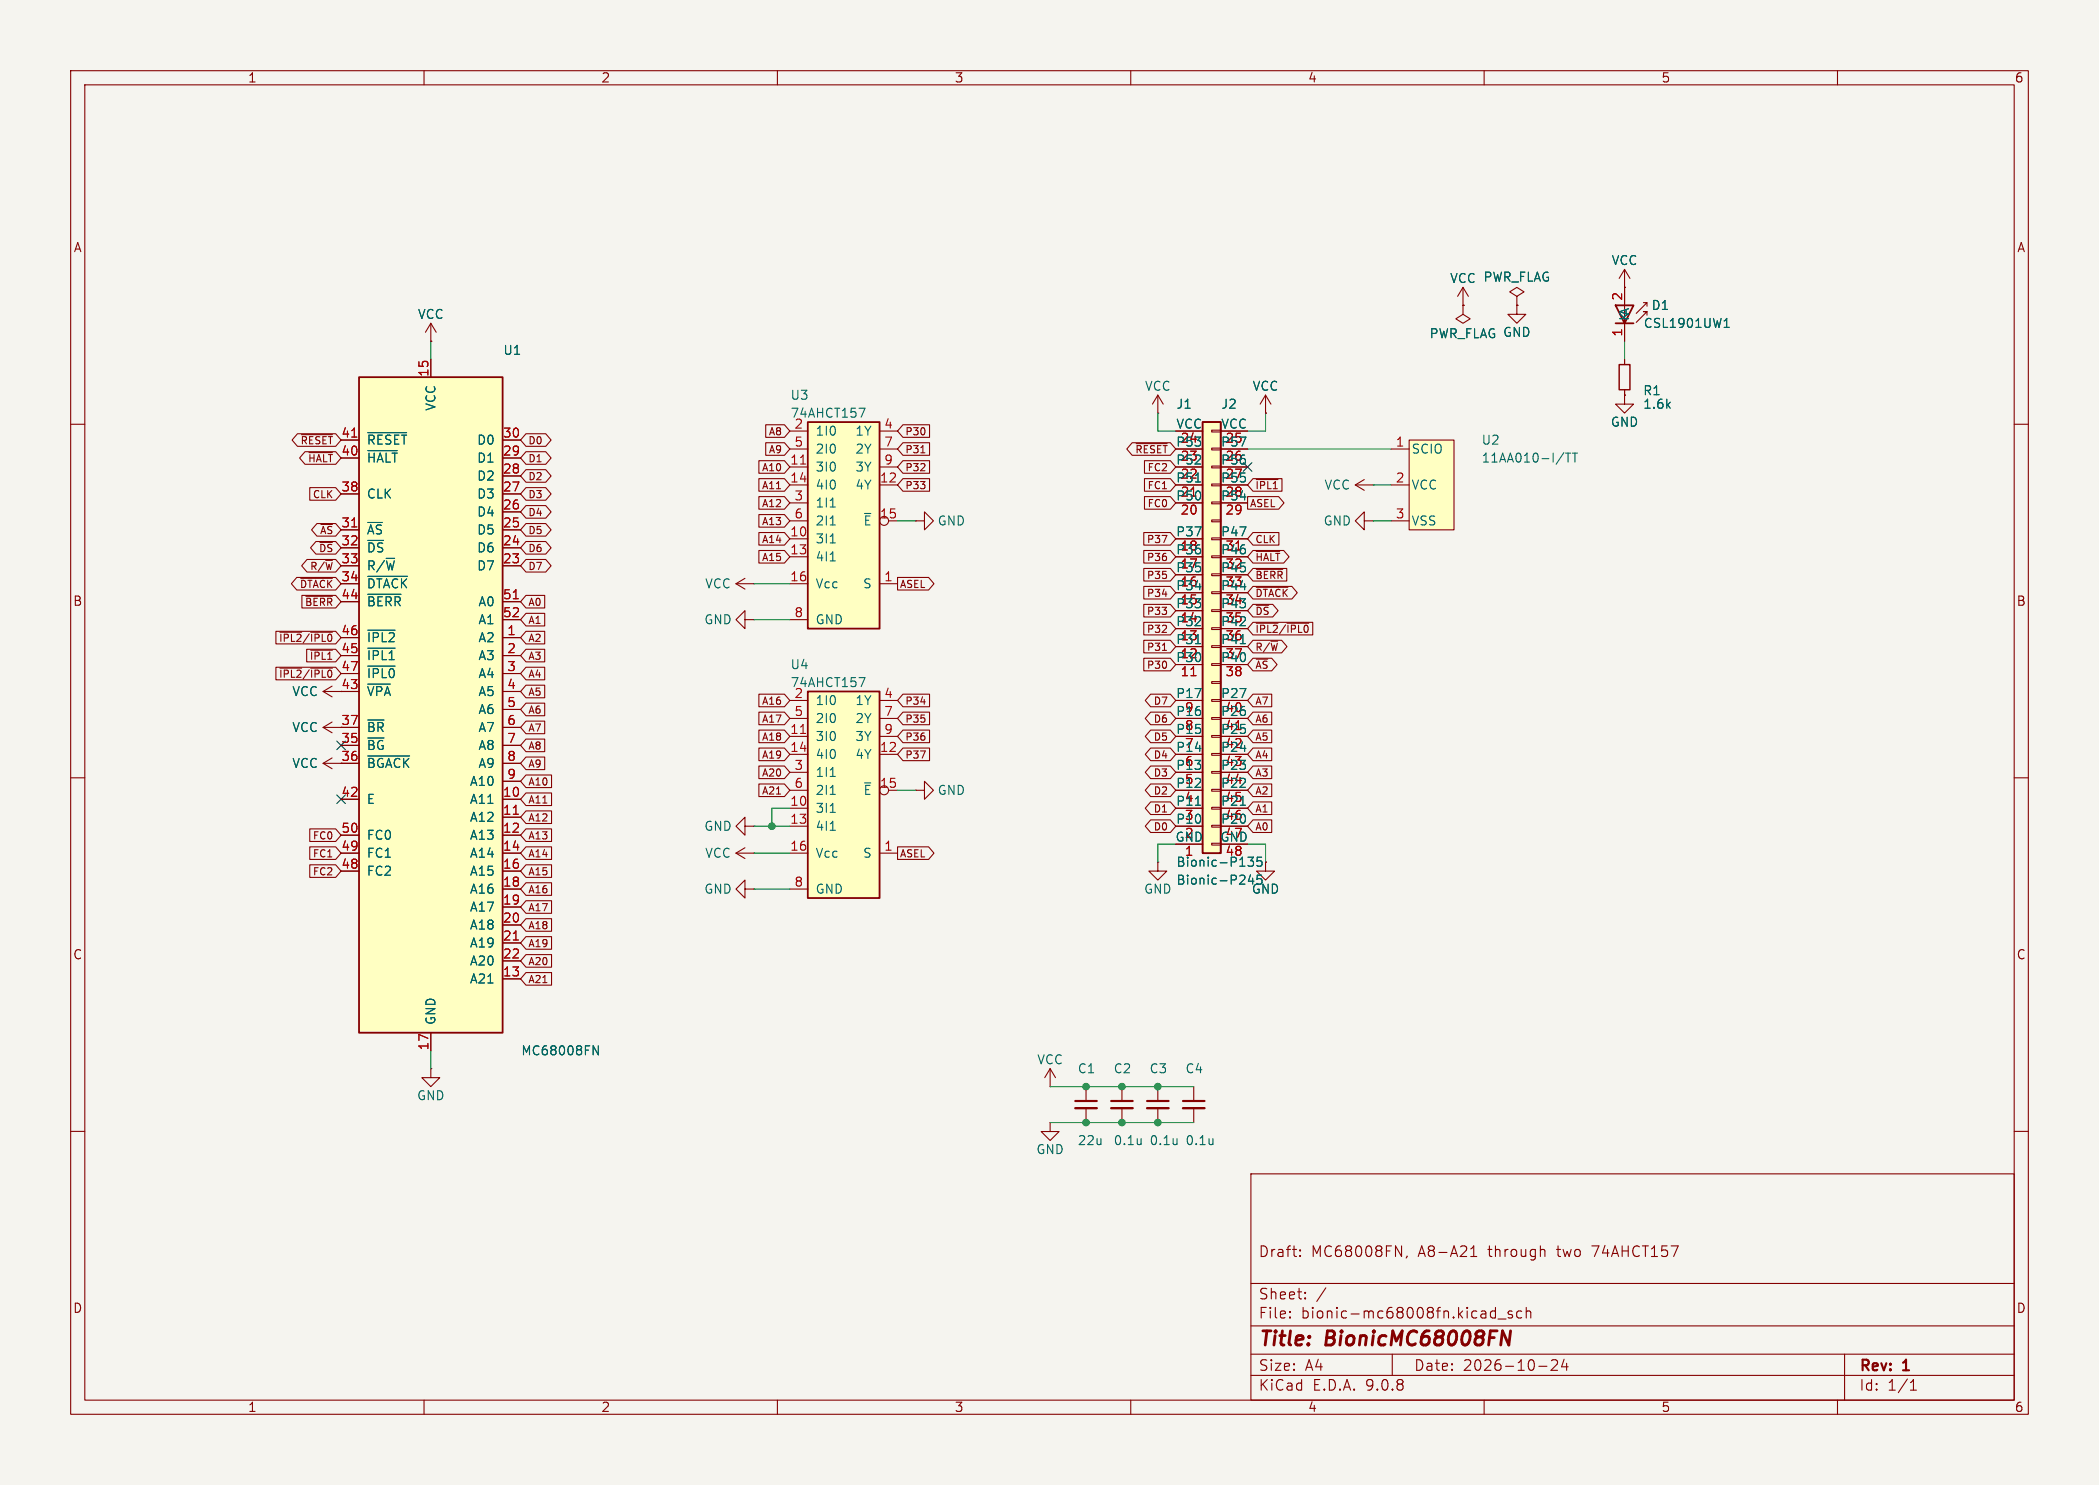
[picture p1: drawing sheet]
<svg xmlns="http://www.w3.org/2000/svg" width="297mm" height="210mm" viewBox="0 0 297 210" stroke-linecap="round" stroke-linejoin="round" font-family="sans-serif">
<defs><g id="words">
<g font-size="2.8" fill="#840000">
<text x="178" y="190.9">Title:</text>
<text x="187.7" y="190.9">BionicMC68008FN</text>
</g>
<g font-size="2.1" fill="#840000">
<text x="178" y="178">Draft:</text>
<text x="185.5" y="178">MC68008FN,</text>
<text x="200.7" y="178">A8-A21</text>
<text x="210.8" y="178">through</text>
<text x="220.6" y="178">two</text>
<text x="225.7" y="178">74AHCT157</text>
<text x="178" y="184">Sheet:</text>
<text x="178" y="186.7">File:</text>
<text x="184.1" y="186.7">bionic-mc68008fn.kicad_sch</text>
<text x="178" y="196.9">KiCad</text>
<text x="178" y="194.1">Size:</text>
<text x="184.7" y="194.1">A4</text>
<text x="185.7" y="196.9">E.D.A.</text>
<text x="193.3" y="196.9">9.0.8</text>
<text x="200" y="194.1">Date:</text>
<text x="207" y="194.1">2026-10-24</text>
<text x="263" y="194.3">Rev:</text>
<text x="263" y="196.9">Id:</text>
<text x="267.1" y="196.9">1/1</text>
<text x="269.4" y="194.3">1</text>
</g>
<g font-size="1.8" fill="#840000">
<text x="35" y="11.9">1</text>
<text x="85" y="11.9">2</text>
<text x="135" y="11.9">3</text>
<text x="185" y="11.9">4</text>
<text x="235" y="11.9">5</text>
<text x="285" y="11.9">6</text>
<text x="10.3" y="35.9">A</text>
<text x="285.3" y="35.9">A</text>
<text x="10.3" y="85.9">B</text>
<text x="285.3" y="85.9">B</text>
<text x="10.3" y="135.9">C</text>
<text x="285.3" y="135.9">C</text>
<text x="10.3" y="185.9">D</text>
<text x="285.3" y="185.9">D</text>
<text x="35" y="199.9">1</text>
<text x="85" y="199.9">2</text>
<text x="135" y="199.9">3</text>
<text x="185" y="199.9">4</text>
<text x="235" y="199.9">5</text>
<text x="285" y="199.9">6</text>
</g>
<g font-size="1.8" fill="#006464">
<text x="205.1" y="40.2">VCC PWR_FLAG</text>
<text x="228" y="37.7">VCC</text>
<text x="59" y="45.3">VCC</text>
<text x="230.7" y="45.5" transform="rotate(-90 230.7 45.5)">KA</text>
<text x="232.5" y="46.6">CSL1901UW1</text>
<text x="233.6" y="44">D1</text>
<text x="71.1" y="50.4">U1</text>
<text x="202.2" y="48">PWR_FLAG GND</text>
<text x="61.8" y="58.2" transform="rotate(-90 61.8 58.2)">VCC</text>
<text x="111.8" y="56.7">U3</text>
<text x="111.8" y="59.3">74AHCT157</text>
<text x="161.9" y="55.5">VCC</text>
<text x="166.4" y="58">J1</text>
<text x="172.7" y="58">J2</text>
<text x="177.2" y="55.5">VCC</text>
<text x="232.4" y="56.1">R1</text>
<text x="232.4" y="58">1.6k</text>
<text x="51.8" y="63.1">~{RESET}</text>
<text x="51.8" y="65.6">~{HALT}</text>
<text x="67.4" y="63.1">D0</text>
<text x="67.4" y="65.6">D1</text>
<text x="115.3" y="61.8">1I0</text>
<text x="115.3" y="64.4">2I0</text>
<text x="120.9" y="61.8">1Y</text>
<text x="120.9" y="64.4">2Y</text>
<text x="166.3" y="63.2">P53</text>
<text x="166.3" y="65.8">P52</text>
<text x="166.4" y="60.7">VCC</text>
<text x="167" y="62.9">24</text>
<text x="167" y="65.5">23</text>
<text x="172.7" y="63.2">P57</text>
<text x="172.7" y="65.8">P56</text>
<text x="172.7" y="60.7">VCC</text>
<text x="173.3" y="62.9">25</text>
<text x="173.3" y="65.5">26</text>
<text x="199.6" y="64.4">SCIO</text>
<text x="209.6" y="63.1">U2</text>
<text x="209.6" y="65.6">11AA010-I/TT</text>
<text x="227.8" y="60.6">GND</text>
<text x="51.8" y="70.7">CLK</text>
<text x="67.4" y="68.2">D2</text>
<text x="67.4" y="70.7">D3</text>
<text x="115.3" y="66.9">3I0</text>
<text x="115.3" y="69.4">4I0</text>
<text x="115.3" y="72">1I1</text>
<text x="120.9" y="66.9">3Y</text>
<text x="120.9" y="69.4">4Y</text>
<text x="166.3" y="68.3">P51</text>
<text x="166.3" y="70.9">P50</text>
<text x="167" y="68">22</text>
<text x="167" y="70.6">21</text>
<text x="172.7" y="68.3">P55</text>
<text x="172.7" y="70.9">P54</text>
<text x="173.3" y="68">27</text>
<text x="173.3" y="70.6">28</text>
<text x="187.3" y="69.4">VCC</text>
<text x="199.6" y="69.4">VCC</text>
<text x="51.8" y="75.8">~{AS}</text>
<text x="67.4" y="73.3">D4</text>
<text x="67.4" y="75.8">D5</text>
<text x="115.3" y="74.5">2I1</text>
<text x="115.3" y="77.1">3I1</text>
<text x="122.1" y="74.5">~{E}</text>
<text x="132.6" y="74.5">GND</text>
<text x="166.3" y="75.9">P37</text>
<text x="172.7" y="75.9">P47</text>
<text x="187.2" y="74.5">GND</text>
<text x="199.6" y="74.5">VSS</text>
<text x="51.8" y="78.3">~{DS}</text>
<text x="51.8" y="80.9">R/~{W}</text>
<text x="51.8" y="83.4">~{DTACK}</text>
<text x="67.4" y="78.3">D6</text>
<text x="67.4" y="80.9">D7</text>
<text x="99.7" y="83.4">VCC</text>
<text x="115.3" y="79.6">4I1</text>
<text x="115.3" y="83.4">Vcc</text>
<text x="122" y="83.4">S</text>
<text x="166.3" y="78.5">P36</text>
<text x="166.3" y="81">P35</text>
<text x="166.3" y="83.6">P34</text>
<text x="167" y="78.2">18</text>
<text x="167" y="80.7">17</text>
<text x="167" y="83.3">16</text>
<text x="172.7" y="78.5">P46</text>
<text x="172.7" y="81">P45</text>
<text x="172.7" y="83.6">P44</text>
<text x="173.3" y="78.2">31</text>
<text x="173.3" y="80.7">32</text>
<text x="173.3" y="83.3">33</text>
<text x="51.8" y="86">~{BERR}</text>
<text x="67.6" y="86">A0</text>
<text x="67.6" y="88.5">A1</text>
<text x="99.6" y="88.5">GND</text>
<text x="115.3" y="88.5">GND</text>
<text x="166.3" y="86.1">P33</text>
<text x="166.3" y="88.6">P32</text>
<text x="167" y="85.8">15</text>
<text x="167" y="88.3">14</text>
<text x="172.7" y="86.1">P43</text>
<text x="172.7" y="88.6">P42</text>
<text x="173.3" y="85.8">34</text>
<text x="173.3" y="88.3">35</text>
<text x="51.8" y="91">~{IPL2}</text>
<text x="51.8" y="93.6">~{IPL1}</text>
<text x="67.6" y="91">A2</text>
<text x="67.6" y="93.6">A3</text>
<text x="111.8" y="94.8">U4</text>
<text x="166.3" y="91.2">P31</text>
<text x="166.3" y="93.7">P30</text>
<text x="167" y="90.9">13</text>
<text x="167" y="93.4">12</text>
<text x="172.7" y="91.2">P41</text>
<text x="172.7" y="93.7">P40</text>
<text x="173.3" y="90.9">36</text>
<text x="173.3" y="93.4">37</text>
<text x="41.3" y="98.7">VCC</text>
<text x="51.8" y="96.1">~{IPL0}</text>
<text x="51.8" y="98.7">~{VPA}</text>
<text x="67.6" y="96.1">A4</text>
<text x="67.6" y="98.7">A5</text>
<text x="67.6" y="101.2">A6</text>
<text x="111.8" y="97.4">74AHCT157</text>
<text x="115.3" y="99.9">1I0</text>
<text x="120.9" y="99.9">1Y</text>
<text x="166.3" y="98.8">P17</text>
<text x="166.3" y="101.3">P16</text>
<text x="167.6" y="101">9</text>
<text x="172.7" y="98.8">P27</text>
<text x="172.7" y="101.3">P26</text>
<text x="173.3" y="101">40</text>
<text x="41.3" y="103.7">VCC</text>
<text x="51.8" y="103.7">~{BR}</text>
<text x="51.8" y="106.3">~{BG}</text>
<text x="67.6" y="103.7">A7</text>
<text x="67.6" y="106.3">A8</text>
<text x="115.3" y="102.5">2I0</text>
<text x="115.3" y="105">3I0</text>
<text x="115.3" y="107.5">4I0</text>
<text x="120.9" y="102.5">2Y</text>
<text x="120.9" y="105">3Y</text>
<text x="120.9" y="107.5">4Y</text>
<text x="166.3" y="103.9">P15</text>
<text x="166.3" y="106.4">P14</text>
<text x="167.6" y="103.6">8</text>
<text x="167.6" y="106.1">7</text>
<text x="172.7" y="103.9">P25</text>
<text x="172.7" y="106.4">P24</text>
<text x="173.3" y="103.6">41</text>
<text x="173.3" y="106.1">42</text>
<text x="41.3" y="108.8">VCC</text>
<text x="51.8" y="108.8">~{BGACK}</text>
<text x="51.8" y="113.9">E</text>
<text x="66.4" y="111.4">A10</text>
<text x="66.4" y="113.9">A11</text>
<text x="67.6" y="108.8">A9</text>
<text x="115.3" y="110.1">1I1</text>
<text x="115.3" y="112.6">2I1</text>
<text x="122.1" y="112.6">~{E}</text>
<text x="132.6" y="112.6">GND</text>
<text x="166.3" y="109">P13</text>
<text x="166.3" y="111.5">P12</text>
<text x="167.6" y="108.7">6</text>
<text x="167.6" y="111.2">5</text>
<text x="167.6" y="113.7">4</text>
<text x="172.7" y="109">P23</text>
<text x="172.7" y="111.5">P22</text>
<text x="173.3" y="108.7">43</text>
<text x="173.3" y="111.2">44</text>
<text x="173.3" y="113.7">45</text>
<text x="51.8" y="119">FC0</text>
<text x="66.4" y="116.4">A12</text>
<text x="66.4" y="119">A13</text>
<text x="99.6" y="117.7">GND</text>
<text x="115.3" y="115.2">3I1</text>
<text x="115.3" y="117.7">4I1</text>
<text x="166.2" y="119.1">GND</text>
<text x="166.3" y="114">P11</text>
<text x="166.3" y="116.6">P10</text>
<text x="167.6" y="116.3">3</text>
<text x="167.6" y="118.8">2</text>
<text x="172.6" y="119.1">GND</text>
<text x="172.7" y="114">P21</text>
<text x="172.7" y="116.6">P20</text>
<text x="173.3" y="116.3">46</text>
<text x="173.3" y="118.8">47</text>
<text x="51.8" y="121.5">FC1</text>
<text x="51.8" y="124.1">FC2</text>
<text x="66.4" y="121.5">A14</text>
<text x="66.4" y="124.1">A15</text>
<text x="99.7" y="121.5">VCC</text>
<text x="115.3" y="121.5">Vcc</text>
<text x="122" y="121.5">S</text>
<text x="166.4" y="122.8">Bionic-P135</text>
<text x="166.4" y="125.3">Bionic-P245</text>
<text x="173.3" y="121.4">48</text>
<text x="66.4" y="126.6">A16</text>
<text x="66.4" y="129.1">A17</text>
<text x="66.4" y="131.7">A18</text>
<text x="99.6" y="126.6">GND</text>
<text x="115.3" y="126.6">GND</text>
<text x="161.8" y="126.6">GND</text>
<text x="177" y="126.6">GND</text>
<text x="66.4" y="134.2">A19</text>
<text x="66.4" y="136.8">A20</text>
<text x="66.4" y="139.3">A21</text>
<text x="61.8" y="145" transform="rotate(-90 61.8 145)">GND</text>
<text x="73.7" y="149.5">MC68008FN</text>
<text x="58.9" y="155.8">GND</text>
<text x="146.7" y="150.7">VCC</text>
<text x="152.4" y="152">C1</text>
<text x="157.5" y="152">C2</text>
<text x="162.6" y="152">C3</text>
<text x="167.6" y="152">C4</text>
<text x="146.6" y="163.4">GND</text>
<text x="152.4" y="162.2">22u</text>
<text x="157.5" y="162.2">0.1u</text>
<text x="162.6" y="162.2">0.1u</text>
<text x="167.6" y="162.2">0.1u</text>
</g>
<g font-size="1.8" fill="#a90000">
<text x="229.6" y="47.7" transform="rotate(-90 229.6 47.7)">1</text>
<text x="229.6" y="42.6" transform="rotate(-90 229.6 42.6)">2</text>
<text x="60.7" y="53.4" transform="rotate(-90 60.7 53.4)">15</text>
<text x="48.2" y="62">41</text>
<text x="48.2" y="64.5">40</text>
<text x="71.1" y="62">30</text>
<text x="71.1" y="64.5">29</text>
<text x="111.7" y="65.8">11</text>
<text x="112.3" y="60.7">2</text>
<text x="112.3" y="63.2">5</text>
<text x="125" y="60.7">4</text>
<text x="125" y="63.2">7</text>
<text x="125" y="65.8">9</text>
<text x="197.4" y="63.2">1</text>
<text x="48.2" y="69.6">38</text>
<text x="71.1" y="67.1">28</text>
<text x="71.1" y="69.6">27</text>
<text x="111.7" y="68.3">14</text>
<text x="112.3" y="70.9">3</text>
<text x="124.4" y="68.3">12</text>
<text x="197.4" y="68.3">2</text>
<text x="48.2" y="74.7">31</text>
<text x="48.2" y="77.2">32</text>
<text x="71.1" y="72.1">26</text>
<text x="71.1" y="74.7">25</text>
<text x="71.1" y="77.2">24</text>
<text x="111.7" y="75.9">10</text>
<text x="112.3" y="73.4">6</text>
<text x="124.4" y="73.4">15</text>
<text x="167" y="73.1">20</text>
<text x="173.3" y="73.1">29</text>
<text x="197.4" y="73.4">3</text>
<text x="48.2" y="79.8">33</text>
<text x="48.2" y="82.3">34</text>
<text x="71.1" y="79.8">23</text>
<text x="111.7" y="78.5">13</text>
<text x="111.7" y="82.3">16</text>
<text x="125" y="82.3">1</text>
<text x="48.2" y="84.8">44</text>
<text x="48.2" y="89.9">46</text>
<text x="71.1" y="84.8">51</text>
<text x="71.1" y="87.4">52</text>
<text x="71.7" y="89.9">1</text>
<text x="112.3" y="87.4">8</text>
<text x="48.2" y="92.5">45</text>
<text x="48.2" y="95">47</text>
<text x="71.7" y="92.5">2</text>
<text x="71.7" y="95">3</text>
<text x="167" y="96">11</text>
<text x="173.3" y="96">38</text>
<text x="48.2" y="97.5">43</text>
<text x="71.7" y="97.5">4</text>
<text x="71.7" y="100.1">5</text>
<text x="112.3" y="98.8">2</text>
<text x="112.3" y="101.3">5</text>
<text x="125" y="98.8">4</text>
<text x="125" y="101.3">7</text>
<text x="48.2" y="102.6">37</text>
<text x="48.2" y="105.2">35</text>
<text x="48.2" y="107.7">36</text>
<text x="71.7" y="102.6">6</text>
<text x="71.7" y="105.2">7</text>
<text x="71.7" y="107.7">8</text>
<text x="111.7" y="103.9">11</text>
<text x="111.7" y="106.4">14</text>
<text x="124.4" y="106.4">12</text>
<text x="125" y="103.9">9</text>
<text x="48.2" y="112.8">42</text>
<text x="71.1" y="112.8">10</text>
<text x="71.7" y="110.2">9</text>
<text x="112.3" y="109">3</text>
<text x="112.3" y="111.5">6</text>
<text x="124.4" y="111.5">15</text>
<text x="48.2" y="117.9">50</text>
<text x="71.1" y="115.3">11</text>
<text x="71.1" y="117.9">12</text>
<text x="111.7" y="114">10</text>
<text x="111.7" y="116.6">13</text>
<text x="48.2" y="120.4">49</text>
<text x="48.2" y="122.9">48</text>
<text x="71.1" y="120.4">14</text>
<text x="71.1" y="122.9">16</text>
<text x="71.1" y="125.5">18</text>
<text x="111.7" y="120.4">16</text>
<text x="112.3" y="125.5">8</text>
<text x="125" y="120.4">1</text>
<text x="167.6" y="121.4">1</text>
<text x="71.1" y="128">19</text>
<text x="71.1" y="130.6">20</text>
<text x="71.1" y="133.1">21</text>
<text x="71.1" y="135.6">22</text>
<text x="71.1" y="138.2">13</text>
<text x="60.7" y="148.6" transform="rotate(-90 60.7 148.6)">17</text>
</g>
<g font-size="1.4" fill="#840000">
<text x="42.4" y="63">~{RESET}</text>
<text x="43.5" y="65.6">~{HALT}</text>
<text x="74.7" y="65.6">D1</text>
<text x="74.7" y="63">D0</text>
<text x="108.7" y="61.8">A8</text>
<text x="108.7" y="64.3">A9</text>
<text x="128" y="64.3">P31</text>
<text x="128" y="61.8">P30</text>
<text x="160.5" y="64.3">~{RESET}</text>
<text x="44.1" y="70.7">CLK</text>
<text x="74.7" y="70.7">D3</text>
<text x="74.7" y="68.1">D2</text>
<text x="107.7" y="71.9">A12</text>
<text x="107.7" y="66.8">A10</text>
<text x="107.7" y="69.4">A11</text>
<text x="128" y="66.8">P32</text>
<text x="128" y="69.4">P33</text>
<text x="162.2" y="71.9">FC0</text>
<text x="162.2" y="69.4">FC1</text>
<text x="162.2" y="66.8">FC2</text>
<text x="176.8" y="71.9">ASEL</text>
<text x="177.5" y="69.4">~{IPL1}</text>
<text x="45.2" y="75.7">~{AS}</text>
<text x="74.7" y="75.7">D5</text>
<text x="74.7" y="73.2">D4</text>
<text x="107.7" y="77">A14</text>
<text x="107.7" y="74.5">A13</text>
<text x="162.1" y="77">P37</text>
<text x="177.5" y="77">CLK</text>
<text x="42.3" y="83.4">~{DTACK}</text>
<text x="43.7" y="80.8">R/~{W}</text>
<text x="45" y="78.3">~{DS}</text>
<text x="74.7" y="78.3">D6</text>
<text x="74.7" y="80.8">D7</text>
<text x="107.7" y="79.5">A15</text>
<text x="127.3" y="83.4">ASEL</text>
<text x="162.1" y="79.5">P36</text>
<text x="162.1" y="82.1">P35</text>
<text x="177.5" y="82.1">~{BERR}</text>
<text x="177.5" y="79.5">~{HALT}</text>
<text x="43" y="85.9">~{BERR}</text>
<text x="74.7" y="88.4">A1</text>
<text x="74.7" y="85.9">A0</text>
<text x="162.1" y="84.6">P34</text>
<text x="162.1" y="89.7">P32</text>
<text x="162.1" y="87.2">P33</text>
<text x="177.5" y="89.7">~{IPL2}/~{IPL0}</text>
<text x="177.5" y="84.6">~{DTACK}</text>
<text x="177.5" y="87.2">~{DS}</text>
<text x="39.3" y="91">~{IPL2}/~{IPL0}</text>
<text x="43.7" y="93.5">~{IPL1}</text>
<text x="74.7" y="93.5">A3</text>
<text x="74.7" y="91">A2</text>
<text x="162.1" y="92.2">P31</text>
<text x="162.1" y="94.8">P30</text>
<text x="177.5" y="92.2">R/~{W}</text>
<text x="177.5" y="94.8">~{AS}</text>
<text x="39.3" y="96.1">~{IPL2}/~{IPL0}</text>
<text x="74.7" y="101.1">A6</text>
<text x="74.7" y="98.6">A5</text>
<text x="74.7" y="96.1">A4</text>
<text x="107.7" y="99.9">A16</text>
<text x="128" y="99.9">P34</text>
<text x="163.1" y="99.9">D7</text>
<text x="177.5" y="99.9">A7</text>
<text x="74.7" y="106.2">A8</text>
<text x="74.7" y="103.7">A7</text>
<text x="107.7" y="107.5">A19</text>
<text x="107.7" y="102.4">A17</text>
<text x="107.7" y="104.9">A18</text>
<text x="128" y="107.5">P37</text>
<text x="128" y="102.4">P35</text>
<text x="128" y="104.9">P36</text>
<text x="163.1" y="102.4">D6</text>
<text x="163.1" y="107.5">D4</text>
<text x="163.1" y="104.9">D5</text>
<text x="177.5" y="107.5">A4</text>
<text x="177.5" y="104.9">A5</text>
<text x="177.5" y="102.4">A6</text>
<text x="74.7" y="108.8">A9</text>
<text x="74.7" y="113.8">A11</text>
<text x="74.7" y="111.3">A10</text>
<text x="107.7" y="110">A20</text>
<text x="107.7" y="112.6">A21</text>
<text x="163.1" y="110">D3</text>
<text x="163.1" y="112.6">D2</text>
<text x="177.5" y="110">A3</text>
<text x="177.5" y="112.6">A2</text>
<text x="44.1" y="118.9">FC0</text>
<text x="74.7" y="118.9">A13</text>
<text x="74.7" y="116.4">A12</text>
<text x="163.1" y="117.6">D0</text>
<text x="163.1" y="115.1">D1</text>
<text x="177.5" y="115.1">A1</text>
<text x="177.5" y="117.6">A0</text>
<text x="44.1" y="121.5">FC1</text>
<text x="44.1" y="124">FC2</text>
<text x="74.7" y="124">A15</text>
<text x="74.7" y="121.5">A14</text>
<text x="127.3" y="121.5">ASEL</text>
<text x="74.7" y="129.1">A17</text>
<text x="74.7" y="126.5">A16</text>
<text x="74.7" y="131.6">A18</text>
<text x="74.7" y="136.7">A20</text>
<text x="74.7" y="134.2">A19</text>
<text x="74.7" y="139.2">A21</text>
</g>
</g></defs>
<path d="M0 0h297v210h-297z" fill="#f5f4ef" stroke="#f5f4ef" stroke-width=".14"/>
<g fill="none" stroke="#840000" stroke-width=".15">
<path d="M10 10h277v190h-277zM12 12h273v186h-273zM60 10v2M110 10v2M160 10v2M210 10v2M260 10v2M229.9 38.1v5.1M229.9 38.1l-.8 1.3M229.9 38.1l.7 1.3M61 48.3h.1M61 45.7l-.8 1.3"/>
<path d="M61 45.7l.7 1.3M61 45.7v2.6M163.8 58.4h.1M163.8 55.9l-.7 1.3M163.8 55.9l.8 1.3M163.8 55.9v2.5M179.1 58.4h.1M179.1 55.9l-.8 1.3M179.1 55.9l.7 1.3M179.1 55.9v2.5M207 43.2v1.3l1 .6-1 .6-1-.6 1-.6M207 43.2h.1"/>
<path d="M207 40.6l-.8 1.3M207 40.6l.8 1.3M207 40.6v2.6M214.6 41.9l1-.6-1-.7-1 .7 1 .6v1.3M214.6 43.2h.1M214.6 43.2v1.3h1.3l-1.3 1.2-1.2-1.2h1.2M229.9 55.9v1.3h1.2l-1.2 1.2-1.3-1.2h1.3M229.9 55.9h.1M229.9 40.6h.1M229.9 45.7v2.6M229.9 50.8v.8M229.9 55.1v.8"/>
<path d="M232.5 42.8h.5l-1.5 1.5M233 44.6v-.5h-.5h.5l-1.5 1.5M233 42.8v.5M10 60h2M129.5 73.7h1.3v-1.3l1.3 1.3-1.3 1.2v-1.2M129.5 73.7h.1M191.8 68.6l1.2 .7M191.8 68.6h2.5M193 73.7v-1.3l-1.2 1.3 1.2 1.2v-1.2h1.3M193 67.8l-1.2 .8M194.3 68.6h.1M194.3 73.7h.1"/>
<path d="M285 60h2M10 110h2M45.7 102.9l1.3 .7M45.7 102.9h2.6M45.7 108l1.3 .7M45.7 108h2.6M47 102.1l-1.3 .8M47 107.2l-1.3 .8M129.5 111.8h1.3v-1.3l1.3 1.3-1.3 1.2v-1.2M129.5 111.8h.1M285 110h2M163.8 121.9v1.3h1.3l-1.3 1.3-1.2-1.3h1.2"/>
<path d="M163.8 121.9h.1M179.1 121.9v1.3h1.2l-1.2 1.3-1.3-1.3h1.3M179.1 121.9h.1M61 151.1v1.3h1.2l-1.2 1.3-1.3-1.3h1.3M61 151.1h.1M148.6 158.8v1.2h1.3l-1.3 1.3-1.3-1.3h1.3M148.6 158.8h.1M148.6 153.7h.1M148.6 151.1l-.8 1.3M148.6 151.1l.8 1.3M148.6 151.1v2.6M153.7 153.7v2"/>
<path d="M153.7 156.7v2.1M158.7 153.7v2M158.7 156.7v2.1M163.8 153.7v2M163.8 156.7v2.1M168.9 153.7v2M168.9 156.7v2.1M10 160h2M177 166h108v32h-108zM184 177.6v.1M184 177.6h-.1l.1 .1M184 176.8v.1"/>
<path d="M184 176.8h-.1l.1 .1M199.1 177.6l-.1 .3M208.1 177.7h.9M208.1 176.6l.4-.4v1.5M218.4 176.7l.2 .2v.8M285 160h2M60 198v2M110 198v2M160 198v2M177 194.5h108M177 191.5h108M177 187.5h108"/>
<path d="M177 181.5h108M182.5 186.3h.1l-.1 .1M182.5 186.3v.1M182.5 185.5v.1M182.5 185.5h.1l-.1 .1M184.7 183.6v.1M184.7 183.6h-.1l.1 .1M184.7 182.8v.1M184.7 182.8h-.1l.1 .1M187.6 182.1l-1.3 2M197 191.5v3M210 198v2"/>
<path d="M211 186.3l.2 .1 .4-.1M211 185.5l.2-.1 .4 .1M211.6 184.9v1.5M212 186.5h1.1M214 185.5l-.4-.1-.2 .2 .1 .2 .5 .2v.1v.2l-.2 .1-.4-.1M215.3 185.5l-.4-.1-.3 .3v.4l.1 .2 .2 .1 .4-.1M216 185.5a.37 .37 0 0 1 .6 .1v.8M216 184.9v1.5M217.7 193.2h1.2M219.5 192.4l.2-.1 .5 .1a.41 .41 0 0 1 .1 .5l-.8 .9h.9M221.3 192.2l-.3 1.1h.9M221.7 192.8v1"/>
<path d="M260 198v2M261 191.5v6.5M270.3 196.6h.9M270.3 195.5l.4-.4v1.5"/>
</g>
<path d="M212.6 188.2l.9 2 .2-2" fill="none" stroke="#840000" stroke-width=".4"/>
<path d="M228.6 43.2h2.5l-1.2 2.5zM228.6 45.7h2.5" fill="none" stroke="#840000" stroke-width=".25"/>
<path d="M244 46.3h.7M244 45.4l.3-.4v1.3M161.5 161v.9M161.5 161.7l-.1 .1M166.5 161v.9M166.5 161.7v.1M171.6 161v.9M171.6 161.7v.1" fill="none" stroke="#006464" stroke-width=".15"/>
<path d="M229.1 51.6h1.5v3.5h-1.5z" fill="none" stroke="#840000" stroke-width=".2"/>
<path d="M152.1 155.7h3.1M157.2 155.7h3.1M162.3 155.7h3.1M167.4 155.7h3" fill="none" stroke="#840000" stroke-width=".3"/>
<path d="M152.1 156.7h3.1M157.2 156.7h3.1M162.3 156.7h3.1M167.4 156.7h3" fill="none" stroke="#840000" stroke-width=".33"/>
<path d="M199.4 62.2h6.3v12.7h-6.3z" fill="#ffffc2"/>
<path d="M196.8 63.5h2.6M196.8 68.6h2.6M196.8 73.7h2.6M199.4 62.2h6.3v12.7h-6.3z" fill="none" stroke="#840000" stroke-width=".15"/>
<path d="M221.3 64l-1.1 1.7M221.5 64.1h.7M221.9 64.1v1.2M222.5 64.1h.7M222.8 64.1v1.2" fill="none" stroke="#006464" stroke-width=".15"/>
<path d="M50.8 53.3h20.3v92.8h-20.3z" fill="#ffffc2"/>
<path d="M50.8 53.3h20.3v92.8h-20.3z" fill="none" stroke="#840000" stroke-width=".25"/>
<g fill="none" stroke="#840000" stroke-width=".15">
<path d="M61 50.8v2.5M48.3 62.2h2.5M48.3 64.8h2.5M48.3 69.9h2.5M48.3 74.9h2.5M48.3 77.5h2.5M71.1 62.2h2.6M71.1 64.8h2.6M71.1 69.9h2.6M71.1 74.9h2.6M71.1 77.5h2.6M71.1 67.3h2.6"/>
<path d="M71.1 72.4h2.6M45.7 97.8h5.1M45.7 97.8l1.3 .8M47 97l-1.3 .8M48.3 80h2.5M48.3 82.6h2.5M48.3 85.1h2.5M48.3 90.2h2.5M48.3 92.7h2.5M48.3 95.3h2.5M71.1 80h2.6M71.1 85.1h2.6"/>
<path d="M71.1 90.2h2.6M71.1 92.7h2.6M71.1 95.3h2.6M71.1 97.8h2.6M71.1 87.6h2.6M104.1 82.6h2.6M104.1 82.6l1.3 .7M105.4 87.6v-1.2l-1.3 1.2 1.3 1.3v-1.3h1.3M105.4 81.8l-1.3 .8M106.7 87.6h.1M106.7 82.6h.1M48.3 102.9h2.5"/>
<path d="M48.3 105.4h2.5M48.3 108h2.5M48.3 113h2.5M48.3 118.1h2.5M71.1 102.9h2.6M71.1 105.4h2.6M71.1 108h2.6M71.1 113h2.6M71.1 118.1h2.6M71.1 100.3h2.6M71.1 110.5h2.6M71.1 115.6h2.6"/>
<path d="M105.4 116.8v-1.2l-1.3 1.2 1.3 1.3v-1.3h1.3M105.4 119.9l-1.3 .8M106.7 116.8h.1M48.3 120.7h2.5M48.3 123.2h2.5M71.1 120.7h2.6M71.1 123.2h2.6M71.1 125.7h2.6M71.1 128.3h2.6M71.1 130.8h2.6M71.1 133.4h2.6M71.1 135.9h2.6"/>
<path d="M71.1 138.4h2.6M104.1 120.7h2.6M104.1 120.7l1.3 .7M105.4 125.7v-1.2l-1.3 1.2 1.3 1.3v-1.3h1.3M106.7 125.7h.1M106.7 120.7h.1M61 146.1v2.5"/>
</g>
<path d="M52 61.2h5.5M52 63.7h4.2M52 81.5h5.7M52 84h4.7M52 89.1h3.9M52 91.7h3.9M52 94.2h3.9M52 96.7h3.2M52 101.8h2.3M52 106.9h6M83.9 147.9l.8 1.3v-1.3" fill="none" stroke="#006464" stroke-width=".15"/>
<path d="M49.8 61.8h.7M49.8 74.5h.7M72.6 84.7h.8M72.6 115.2h.8M72.6 132.9h.8" fill="none" stroke="#a90000" stroke-width=".15"/>
<path d="M114.3 59.7h10.2v29.2h-10.2z" fill="#ffffc2"/>
<path d="M114.3 59.7h10.2v29.2h-10.2z" fill="none" stroke="#840000" stroke-width=".25"/>
<g fill="none" stroke="#840000" stroke-width=".15">
<path d="M111.8 61h2.5M111.8 63.5h2.5M111.8 66h2.5M111.8 68.6h2.5M111.8 71.1h2.5M111.8 73.7h2.5M111.8 76.2h2.5M111.8 78.7h2.5M124.5 61h2.5M124.5 63.5h2.5M124.5 66h2.5M124.5 68.6h2.5"/>
<path d="M125.7 73.7h1.3M111.8 82.6h2.5M111.8 87.6h2.5M124.5 82.6h2.5"/>
</g>
<path d="M113.3 65.6h.7" fill="none" stroke="#a90000" stroke-width=".15"/>
<path d="M121.5 57.7h.9l-.6 1.3M117.5 71.7h.7M117.5 74.2h.7M117.5 76.8h.7M117.5 79.3h.7M122.3 72.6h.9" fill="none" stroke="#006464" stroke-width=".15"/>
<path d="M170.2 59.7h2.5v61h-2.5z" fill="#ffffc2"/>
<g fill="none" stroke="#840000" stroke-width=".15">
<path d="M166.4 61h3.8M166.4 63.5h3.8M166.4 66h3.8M166.4 68.6h3.8M166.4 71.1h3.8M166.4 76.2h3.8M166.4 78.7h3.8M170.2 60.8h1.2v.3h-1.2zM170.2 63.4h1.2v.2h-1.2zM170.2 65.9h1.2v.3h-1.2zM170.2 68.5h1.2v.2h-1.2zM170.2 71h1.2v.2h-1.2z"/>
<path d="M170.2 73.5h1.2v.3h-1.2zM170.2 76.1h1.2v.2h-1.2zM170.2 78.6h1.2v.3h-1.2zM166.4 81.3h3.8M166.4 83.8h3.8M166.4 86.4h3.8M166.4 88.9h3.8M166.4 91.4h3.8M166.4 94h3.8M166.4 99.1h3.8M170.2 81.2h1.2v.2h-1.2zM170.2 83.7h1.2v.2h-1.2z"/>
<path d="M170.2 86.2h1.2v.3h-1.2zM170.2 88.8h1.2v.2h-1.2zM170.2 91.3h1.2v.3h-1.2zM170.2 93.9h1.2v.2h-1.2zM170.2 96.4h1.2v.2h-1.2zM170.2 98.9h1.2v.3h-1.2zM166.4 101.6h3.8M166.4 104.1h3.8M166.4 106.7h3.8M166.4 109.2h3.8M166.4 111.8h3.8M166.4 114.3h3.8"/>
<path d="M166.4 116.8h3.8M166.4 119.4h3.8M170.2 101.5h1.2v.2h-1.2zM170.2 104h1.2v.3h-1.2zM170.2 106.6h1.2v.2h-1.2zM170.2 109.1h1.2v.2h-1.2zM170.2 111.6h1.2v.3h-1.2zM170.2 114.2h1.2v.2h-1.2zM170.2 116.7h1.2v.3h-1.2zM170.2 119.3h1.2v.2h-1.2z"/>
</g>
<path d="M170.2 59.7h2.5v61h-2.5z" fill="none" stroke="#840000" stroke-width=".25"/>
<path d="M169.2 68.2h.7M169.2 91h.7M169.2 113.9h.7M176.6 121.2h.8l-.5 .5 .4 .1v.6l-.2 .1h-.3l-.2-.1M178.5 121.2h-.6v.6l.1-.1 .5 .1 .1 .2-.1 .4-.2 .1h-.3l-.1-.1" fill="none" stroke="#006464" stroke-width=".15"/>
<path d="M168.5 95.6h.7" fill="none" stroke="#a90000" stroke-width=".15"/>
<path d="M170.2 59.7h2.5v61h-2.5z" fill="#ffffc2"/>
<path d="M170.2 59.7h2.5v61h-2.5z" fill="none" stroke="#840000" stroke-width=".25"/>
<g fill="none" stroke="#840000" stroke-width=".15">
<path d="M171.4 60.8h1.3v.3h-1.3zM171.4 63.4h1.3v.2h-1.3zM171.4 65.9h1.3v.3h-1.3zM171.4 68.5h1.3v.2h-1.3zM171.4 71h1.3v.2h-1.3zM171.4 73.5h1.3v.3h-1.3zM171.4 76.1h1.3v.2h-1.3zM171.4 78.6h1.3v.3h-1.3zM172.7 61h3.8M172.7 63.5h3.8M172.7 66h3.8M172.7 68.6h3.8"/>
<path d="M172.7 71.1h3.8M172.7 76.2h3.8M172.7 78.7h3.8M171.4 81.2h1.3v.2h-1.3zM171.4 83.7h1.3v.2h-1.3zM171.4 86.2h1.3v.3h-1.3zM171.4 88.8h1.3v.2h-1.3zM171.4 91.3h1.3v.3h-1.3zM171.4 93.9h1.3v.2h-1.3zM171.4 96.4h1.3v.2h-1.3zM171.4 98.9h1.3v.3h-1.3zM172.7 81.3h3.8"/>
<path d="M172.7 83.8h3.8M172.7 86.4h3.8M172.7 88.9h3.8M172.7 91.4h3.8M172.7 94h3.8M172.7 99.1h3.8M171.4 101.5h1.3v.2h-1.3zM171.4 104h1.3v.3h-1.3zM171.4 106.6h1.3v.2h-1.3zM171.4 109.1h1.3v.2h-1.3zM171.4 111.6h1.3v.3h-1.3zM171.4 114.2h1.3v.2h-1.3z"/>
<path d="M171.4 116.7h1.3v.3h-1.3zM171.4 119.3h1.3v.2h-1.3zM172.7 101.6h3.8M172.7 104.1h3.8M172.7 106.7h3.8M172.7 109.2h3.8M172.7 111.8h3.8M172.7 114.3h3.8M172.7 116.8h3.8M172.7 119.4h3.8"/>
</g>
<path d="M175.5 91h.7M175.5 113.9h.7M176.9 123.7l-.3 .9h.8M177.2 124.2v.8M178.5 123.8h-.6v.6l.1-.1h.5l.1 .2v.3" fill="none" stroke="#006464" stroke-width=".15"/>
<path d="M114.3 97.8h10.2v29.2h-10.2z" fill="#ffffc2"/>
<path d="M114.3 97.8h10.2v29.2h-10.2z" fill="none" stroke="#840000" stroke-width=".25"/>
<g fill="none" stroke="#840000" stroke-width=".15">
<path d="M61 48.3h.1M61 50.8v2.5M179.1 58.4h.1M207 43.2h.1M214.6 43.2h.1M229.9 40.6h.1M229.9 55.9h.1M229.9 40.6v2.6M229.9 45.7v2.6M229.9 50.8v.8M229.9 55.1v.8M42.1 61.3h5.4l.8 .9-.8 .9h-5.4l-.8-.9z"/>
<path d="M42.6 61.5h4.4M43.2 63.9h4.3l.8 .9-.8 .9h-4.3l-.8-.9zM43.4 79.1h4.1l.8 .9-.8 .9h-4.1l-.7-.9zM43.7 64h3.3M43.8 69h3.7l.8 .9-.8 .8h-3.7zM44.7 76.6h2.8l.8 .9-.8 .9h-2.8l-.8-.9zM44.8 74h2.7l.8 .9-.8 .9h-2.7l-.7-.9zM45.3 76.7h1.7M45.4 74.2h1.6M46.1 79.2h.9M48.3 62.2h2.5M48.3 64.8h2.5"/>
<path d="M48.3 69.9h2.5M48.3 74.9h2.5M48.3 77.5h2.5M71.1 62.2h2.6M71.1 64.8h2.6M71.1 69.9h2.6M71.1 74.9h2.6M71.1 77.5h2.6M71.1 67.3h2.6M71.1 72.4h2.6M74.4 63.9h2.8l.8 .9-.8 .9h-2.8l-.7-.9zM74.4 69h2.8l.8 .9-.8 .8h-2.8l-.7-.8z"/>
<path d="M74.4 74h2.8l.8 .9-.8 .9h-2.8l-.7-.9zM74.4 71.5h2.8l.8 .9-.8 .9h-2.8l-.7-.9zM74.4 66.4h2.8l.8 .9-.8 .9h-2.8l-.7-.9zM74.4 76.6h2.8l.8 .9-.8 .9h-2.8l-.7-.9zM74.4 61.3h2.8l.8 .9-.8 .9h-2.8l-.7-.9zM74.4 79.1h2.8l.8 .9-.8 .9h-2.8l-.7-.9zM107.4 77.9h3.6l.8 .8-.8 .9h-3.6zM107.4 75.3h3.6l.8 .9-.8 .9h-3.6zM107.4 70.2h3.6l.8 .9-.8 .9h-3.6zM107.4 65.2h3.6l.8 .8-.8 .9h-3.6zM107.4 67.7h3.6l.8 .9-.8 .9h-3.6zM107.4 72.8h3.6l.8 .9-.8 .8h-3.6z"/>
<path d="M108.3 60.1h2.7l.8 .9-.8 .8h-2.7zM108.3 62.6h2.7l.8 .9-.8 .9h-2.7zM109.9 69.1h.6M127.8 62.6h3.7v1.8h-3.7l-.8-.9zM127.8 60.1h3.7v1.7h-3.7l-.8-.8zM127.8 65.2h3.7v1.7h-3.7l-.8-.9zM127.8 67.7h3.7v1.8h-3.7l-.8-.9zM130.3 64h.6M160.2 62.6h5.4l.8 .9-.8 .9h-5.4l-.8-.9zM160.8 62.7h4.4M161.8 77.9h3.8l.8 .8-.8 .9h-3.8zM161.8 75.3h3.8l.8 .9-.8 .9h-3.8z"/>
<path d="M161.9 70.2h3.7l.8 .9-.8 .9h-3.7zM161.9 67.7h3.7l.8 .9-.8 .9h-3.7zM161.9 65.2h3.7l.8 .8-.8 .9h-3.7zM166.4 61h3.8M166.4 63.5h3.8M166.4 66h3.8M166.4 68.6h3.8M166.4 71.1h3.8M166.4 76.2h3.8M166.4 78.7h3.8M172.7 61h3.8M172.7 63.5h3.8"/>
<path d="M172.7 66h3.8M172.7 68.6h3.8M172.7 71.1h3.8M172.7 76.2h3.8M172.7 78.7h3.8M176.5 70.2h4.4l.8 .9-.8 .9h-4.4zM177.3 77.9h4.3l.8 .8-.8 .9h-4.3l-.8-.9zM177.3 67.7h4.1v1.8h-4.1l-.8-.9zM177.3 75.3h3.7v1.8h-3.7l-.8-.9zM177.7 78h3.4M177.7 67.8h3.1M39 89.3h8.5l.8 .9-.8 .9h-8.5z"/>
<path d="M39 94.4h8.5l.8 .9-.8 .8h-8.5zM39.6 89.4h3.1M39.6 94.5h3.1M42 81.7h5.5l.8 .9-.8 .8h-5.5l-.8-.8zM42.6 81.8h4.4M42.7 84.2h4.8l.8 .9-.8 .9h-4.8zM43.3 84.3h3.7M43.4 91.8h4.1l.8 .9-.8 .9h-4.1zM44 89.4h3M44 91.9h3M44 94.5h3M48.3 80h2.5"/>
<path d="M48.3 82.6h2.5M48.3 85.1h2.5M48.3 90.2h2.5M48.3 92.7h2.5M48.3 95.3h2.5M48.3 97.8h2.5M71.1 80h2.6M71.1 85.1h2.6M71.1 90.2h2.6M71.1 92.7h2.6M71.1 95.3h2.6M71.1 97.8h2.6"/>
<path d="M71.1 87.6h2.6M74.4 99.4h2.7v1.8h-2.7l-.7-.9zM74.4 91.8h2.7v1.8h-2.7l-.7-.9zM74.4 89.3h2.7v1.8h-2.7l-.7-.9zM74.4 96.9h2.7v1.8h-2.7l-.7-.9zM74.4 94.4h2.7v1.7h-2.7l-.7-.8zM74.4 86.7h2.7v1.8h-2.7l-.7-.9zM74.4 84.2h2.7v1.8h-2.7l-.7-.9zM107.4 98.2h3.6l.8 .9-.8 .8h-3.6zM111.8 99.1h2.5M124.5 99.1h2.5M127 81.7h4.4l.8 .9-.8 .8h-4.4z"/>
<path d="M127.8 98.2h3.7v1.7h-3.7l-.8-.8zM161.8 90.6h3.8l.8 .8-.8 .9h-3.8zM161.8 93.1h3.8l.8 .9-.8 .9h-3.8zM161.8 82.9h3.8l.8 .9-.8 .9h-3.8zM161.8 88h3.8l.8 .9-.8 .9h-3.8zM161.8 85.5h3.8l.8 .9-.8 .8h-3.8zM161.8 80.4h3.8l.8 .9-.8 .9h-3.8zM162.8 98.2h2.8l.8 .9-.8 .8h-2.8l-.8-.8zM164.5 92h.6M166.4 99.1h3.8M166.4 81.3h3.8M166.4 83.8h3.8"/>
<path d="M166.4 86.4h3.8M166.4 88.9h3.8M166.4 91.4h3.8M166.4 94h3.8M172.7 99.1h3.8M172.7 81.3h3.8M172.7 83.8h3.8M172.7 86.4h3.8M172.7 88.9h3.8M172.7 91.4h3.8M172.7 94h3.8M177.3 98.2h2.6v1.7h-2.6l-.8-.8z"/>
<path d="M177.3 90.6h4l.8 .8-.8 .9h-4l-.8-.9zM177.3 93.1h2.6l.8 .9-.8 .9h-2.6l-.8-.9zM177.3 88h8.4v1.8h-8.4l-.8-.9zM177.3 80.4h4.8v1.8h-4.8l-.8-.9zM177.3 82.9h5.5l.8 .9-.8 .9h-5.5l-.8-.9zM177.3 85.5h2.8l.8 .9-.8 .8h-2.8l-.8-.8zM177.7 93.2h1.7M177.7 88.1h3.1M177.7 80.5h3.8M177.7 83.1h4.5M177.7 85.6h1.8M179.8 90.7h1"/>
<path d="M182.1 88.1h3.1M43.8 117.2h3.7l.8 .9-.8 .9h-3.7zM43.8 119.8h3.7l.8 .9-.8 .8h-3.7zM48.3 102.9h2.5M48.3 105.4h2.5M48.3 108h2.5M48.3 113h2.5M48.3 118.1h2.5M71.1 102.9h2.6M71.1 105.4h2.6M71.1 108h2.6M71.1 113h2.6"/>
<path d="M71.1 118.1h2.6M71.1 100.3h2.6M71.1 110.5h2.6M71.1 115.6h2.6M74.4 119.8h3.6v1.7h-3.6l-.7-.8zM74.4 104.5h2.7v1.8h-2.7l-.7-.9zM74.4 107.1h2.7v1.7h-2.7l-.7-.8zM74.4 117.2h3.6v1.8h-3.6l-.7-.9zM74.4 114.7h3.6v1.8h-3.6l-.7-.9zM74.4 102h2.7v1.8h-2.7l-.7-.9zM74.4 112.1h3.6v1.8h-3.6l-.7-.9zM74.4 109.6h3.6v1.8h-3.6l-.7-.9z"/>
<path d="M107.4 108.3h3.6l.8 .9-.8 .9h-3.6zM107.4 110.9h3.6l.8 .9-.8 .8h-3.6zM107.4 105.8h3.6l.8 .9-.8 .9h-3.6zM107.4 100.7h3.6l.8 .9-.8 .9h-3.6zM107.4 103.3h3.6l.8 .8-.8 .9h-3.6zM109.9 112.3h.6M111.8 101.6h2.5M111.8 104.1h2.5M111.8 106.7h2.5M111.8 109.2h2.5M111.8 111.8h2.5M111.8 114.3h2.5"/>
<path d="M111.8 116.8h2.5M124.5 101.6h2.5M124.5 104.1h2.5M124.5 106.7h2.5M125.7 111.8h1.3M127 119.8h4.4l.8 .9-.8 .8h-4.4zM127.8 105.8h3.7v1.8h-3.7l-.8-.9zM127.8 100.7h3.7v1.8h-3.7l-.8-.9zM127.8 103.3h3.7v1.7h-3.7l-.8-.9zM162.8 116h2.8l.8 .8-.8 .9h-2.8l-.8-.9zM162.8 108.3h2.8l.8 .9-.8 .9h-2.8l-.8-.9zM162.8 100.7h2.8l.8 .9-.8 .9h-2.8l-.8-.9z"/>
<path d="M162.8 105.8h2.8l.8 .9-.8 .9h-2.8l-.8-.9zM162.8 113.4h2.8l.8 .9-.8 .9h-2.8l-.8-.9zM162.8 103.3h2.8l.8 .8-.8 .9h-2.8l-.8-.9zM162.8 110.9h2.8l.8 .9-.8 .8h-2.8l-.8-.8zM166.4 101.6h3.8M166.4 104.1h3.8M166.4 106.7h3.8M166.4 109.2h3.8M166.4 111.8h3.8M166.4 114.3h3.8M166.4 116.8h3.8M166.4 119.4h3.8"/>
<path d="M172.7 101.6h3.8M172.7 104.1h3.8M172.7 106.7h3.8M172.7 109.2h3.8M172.7 111.8h3.8M172.7 114.3h3.8M172.7 116.8h3.8M172.7 119.4h3.8M177.3 105.8h2.6v1.8h-2.6l-.8-.9zM177.3 113.4h2.6v1.8h-2.6l-.8-.9zM177.3 108.3h2.6v1.8h-2.6l-.8-.9zM177.3 103.3h2.6v1.7h-2.6l-.8-.9z"/>
<path d="M177.3 116h2.6v1.7h-2.6l-.8-.9zM177.3 110.9h2.6v1.7h-2.6l-.8-.8zM177.3 100.7h2.6v1.8h-2.6l-.8-.9zM43.8 122.3h3.7l.8 .9-.8 .9h-3.7zM48.3 120.7h2.5M48.3 123.2h2.5M71.1 120.7h2.6M71.1 125.7h2.6M71.1 123.2h2.6M71.1 128.3h2.6M71.1 130.8h2.6M71.1 133.4h2.6"/>
<path d="M71.1 135.9h2.6M71.1 138.4h2.6M74.4 135h3.6v1.8h-3.6l-.7-.9zM74.4 122.3h3.6v1.8h-3.6l-.7-.9zM74.4 127.4h3.6v1.8h-3.6l-.7-.9zM74.4 124.8h3.6v1.8h-3.6l-.7-.9zM74.4 129.9h3.6v1.8h-3.6l-.7-.9zM74.4 132.5h3.6v1.7h-3.6l-.7-.8zM74.4 137.5h3.6v1.8h-3.6l-.7-.9zM111.8 120.7h2.5M111.8 125.7h2.5M124.5 120.7h2.5"/>
<path d="M179.1 121.9h.1M61 146.1v2.5"/>
</g>
<path d="M49.8 61.8h.7M49.8 74.5h.7M72.6 84.7h.8M168.5 95.6h.7M72.6 115.2h.8M113.3 103.7h.7M72.6 132.9h.8" fill="none" stroke="#a90000" stroke-width=".15"/>
<g fill="none" stroke="#006464" stroke-width=".15">
<path d="M244 46.3h.7M244 45.4l.3-.4v1.3M52 61.2h5.5M52 63.7h4.2M169.2 68.2h.7M52 81.5h5.7M52 84h4.7M52 89.1h3.9M52 91.7h3.9M52 94.2h3.9M52 96.7h3.2M121.5 95.8h.9l-.6 1.3"/>
<path d="M169.2 91h.7M175.5 91h.7M52 101.8h2.3M52 106.9h6M117.5 109.8h.7M117.5 112.3h.7M117.5 114.9h.7M117.5 117.4h.7M122.3 110.7h.9M169.2 113.9h.7M175.5 113.9h.7M176.6 121.2h.8l-.5 .5 .4 .1v.6l-.2 .1h-.3l-.2-.1"/>
<path d="M176.9 123.7l-.3 .9h.8M177.2 124.2v.8M178.5 123.8h-.6v.6l.1-.1h.5l.1 .2v.3M178.5 121.2h-.6v.6l.1-.1 .5 .1 .1 .2-.1 .4-.2 .1h-.3l-.1-.1M83.9 147.9l.8 1.3v-1.3"/>
</g>
<g fill="none" stroke="#009600" stroke-width=".15">
<path d="M61 48.3v2.5M163.8 58.4v2.6h2.6M179.1 58.4v2.6h-2.6M229.9 48.3v2.5M127 73.7h2.5M176.5 63.5h20.3M194.3 68.6h2.5M194.3 73.7h2.5M106.7 87.6h5.1M106.7 82.6h5.1M106.7 116.8h5.1M111.8 114.3h-2.6v2.5"/>
<path d="M127 111.8h2.5M166.4 119.4h-2.6v2.5M176.5 119.4h2.6v2.5M106.7 120.7h5.1M106.7 125.7h5.1M61 148.6v2.5M148.6 153.7h20.3M148.6 158.8h20.3"/>
</g>
<path d="M175.9 65.4l1.2 1.2M177.1 65.4l-1.2 1.2M47.7 112.4l1.2 1.2M47.7 104.8l1.2 1.2M48.9 112.4l-1.2 1.2M48.9 104.8l-1.2 1.2" fill="none" stroke="#000084" stroke-width=".15"/>
<g fill="#009600" stroke="#009600" stroke-width=".15">
<circle cx="153.7" cy="153.7" r=".46"/>
<circle cx="153.7" cy="158.8" r=".46"/>
<circle cx="109.2" cy="116.8" r=".46"/>
<circle cx="158.7" cy="158.8" r=".46"/>
<circle cx="158.7" cy="153.7" r=".46"/>
<circle cx="163.8" cy="153.7" r=".46"/>
<circle cx="163.8" cy="158.8" r=".46"/>
</g>
<use href="#words"/>
</svg>
